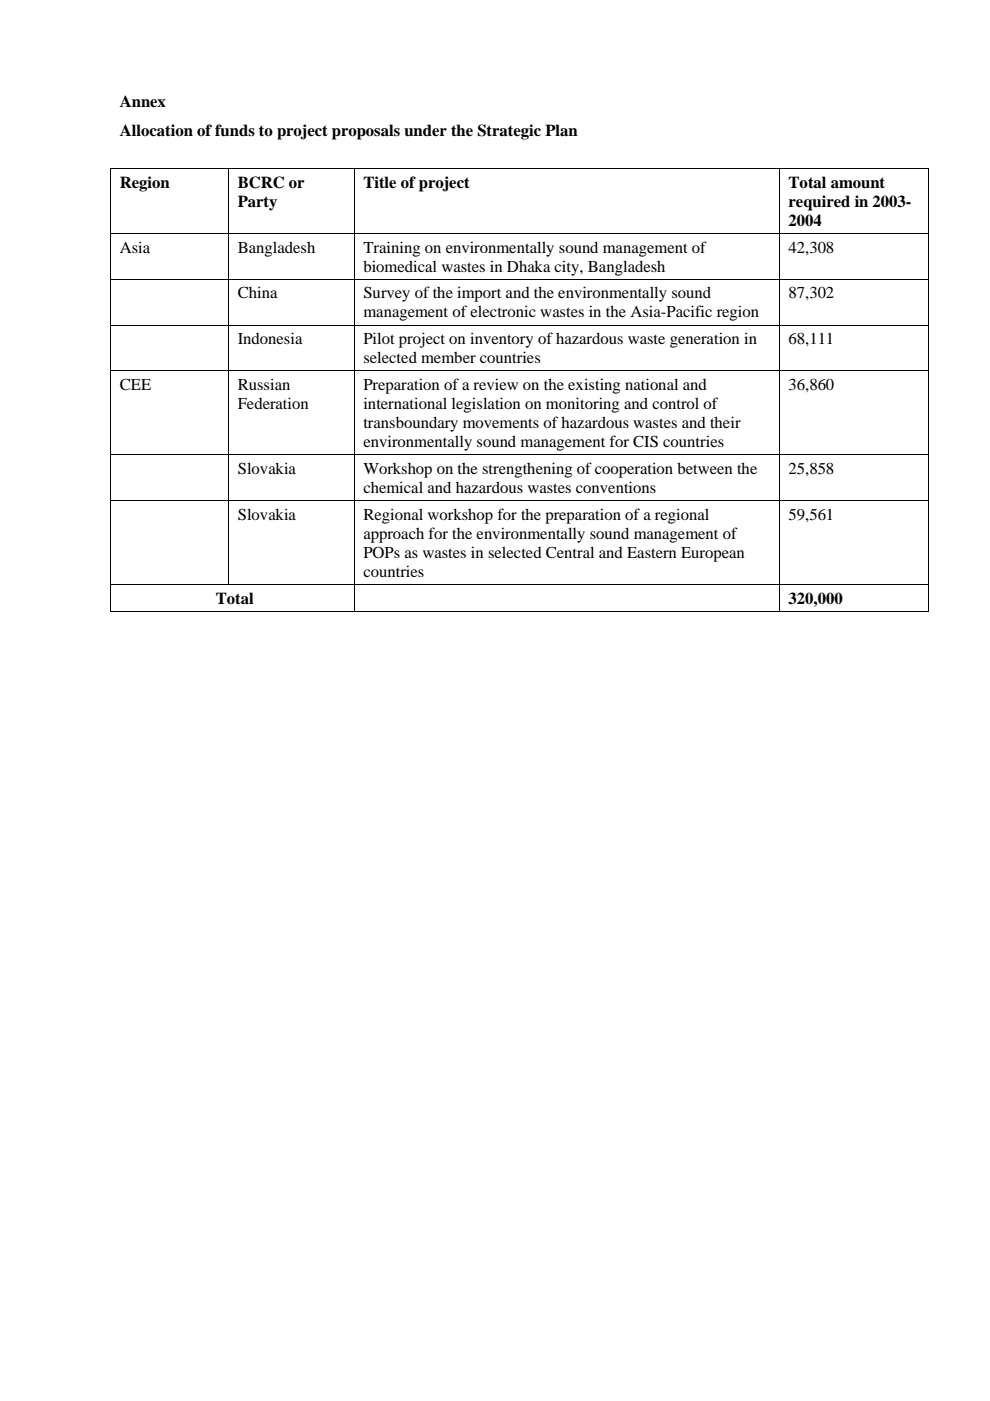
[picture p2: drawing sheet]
<svg xmlns="http://www.w3.org/2000/svg" width="210mm" height="297mm" viewBox="0 0 210 297" stroke-linecap="round" stroke-linejoin="round" font-family="sans-serif">
<defs><g id="words">
<g font-size="3.5">
<text x="25.4" y="22.7">Annex</text>
<text x="25.4" y="28.8">Allocation of funds to project proposals under the Strategic Plan</text>
<text x="25.4" y="39.9">Region</text>
<text x="50.4" y="39.8">BCRC or</text>
<text x="77.1" y="39.9">Title of project</text>
<text x="167.3" y="39.8">Total amount</text>
<text x="50.4" y="43.9">Party</text>
<text x="167.3" y="43.9">required in 2003-</text>
<text x="167.3" y="48">2004</text>
<text x="25.4" y="53.6">Asia</text>
<text x="50.4" y="53.6">Bangladesh</text>
<text x="77.1" y="53.6">Training on environmentally sound management of</text>
<text x="167.3" y="53.6">42,308</text>
<text x="77.1" y="57.6">biomedical wastes in Dhaka city, Bangladesh</text>
<text x="50.4" y="63.3">China</text>
<text x="77.1" y="63.2">Survey of the import and the environmentally sound</text>
<text x="167.3" y="63.3">87,302</text>
<text x="77.1" y="67.3">management of electronic wastes in the Asia-Pacific region</text>
<text x="50.4" y="73">Indonesia</text>
<text x="77.1" y="73">Pilot project on inventory of hazardous waste generation in</text>
<text x="77.1" y="77">selected member countries</text>
<text x="167.3" y="73">68,111</text>
<text x="25.4" y="82.7">CEE</text>
<text x="50.4" y="82.7">Russian</text>
<text x="77.1" y="82.7">Preparation of a review on the existing national and</text>
<text x="167.3" y="82.7">36,860</text>
<text x="50.4" y="86.7">Federation</text>
<text x="77.1" y="86.7">international legislation on monitoring and control of</text>
<text x="77.1" y="90.8">transboundary movements of hazardous wastes and their</text>
<text x="77.1" y="94.8">environmentally sound management for CIS countries</text>
<text x="50.4" y="100.5">Slovakia</text>
<text x="77.1" y="100.5">Workshop on the strengthening of cooperation between the</text>
<text x="167.3" y="100.5">25,858</text>
<text x="77.1" y="104.5">chemical and hazardous wastes conventions</text>
<text x="50.4" y="110.2">Slovakia</text>
<text x="77.1" y="110.2">Regional workshop for the preparation of a regional</text>
<text x="167.3" y="110.2">59,561</text>
<text x="77.1" y="114.2">approach for the environmentally sound management of</text>
<text x="77.1" y="118.3">POPs as wastes in selected Central and Eastern European</text>
<text x="77.1" y="122.3">countries</text>
<text x="45.8" y="128">Total</text>
<text x="167.3" y="128">320,000</text>
</g>
</g></defs>
<path d="M23.4 35.7h.2v.2h-.2zM196.8 35.7h.2v.2h-.2zM196.8 129.5h.2v.2h-.2z" fill="#000"/>
<g fill="none" stroke="#000" stroke-width=".21">
<path d="M23.4 35.8h173.6M23.5 35.9v13.5M48.5 35.9v13.5M75.2 35.9v13.5M165.4 35.9v13.5M196.9 35.9v13.5M23.4 49.5h173.6M23.4 59.2h173.6M23.5 49.6v9.5M23.5 59.3v9.5M48.5 49.6v9.5M48.5 59.3v9.5"/>
<path d="M75.2 49.6v9.5M75.2 59.3v9.5M165.4 49.6v9.5M165.4 59.3v9.5M196.9 49.6v9.5M196.9 59.3v9.5M23.4 68.9h173.6M23.4 78.6h173.6M23.5 69v9.5M23.5 78.7v17.7M48.5 69v9.5M48.5 78.7v17.7"/>
<path d="M75.2 69v9.5M75.2 78.7v17.7M165.4 69v9.5M165.4 78.7v17.7M196.9 69v9.5M196.9 78.7v17.7M23.4 96.4h173.6M23.5 96.5v9.6M48.5 96.5v9.6M75.2 96.5v9.6M165.4 96.5v9.6M196.9 96.5v9.6"/>
<path d="M23.4 106.2h173.6M23.5 106.2v17.7M48.5 106.2v17.7M75.2 106.2v17.7M165.4 106.2v17.7M196.9 106.2v17.7M23.4 124h173.6M23.4 129.6h51.7M23.5 124v5.7M75.2 124v5.7M75.2 129.6h90.1M165.4 124v5.7"/>
<path d="M165.4 129.6h31.4M196.9 124v5.7"/>
</g>
<use href="#words"/>
</svg>
